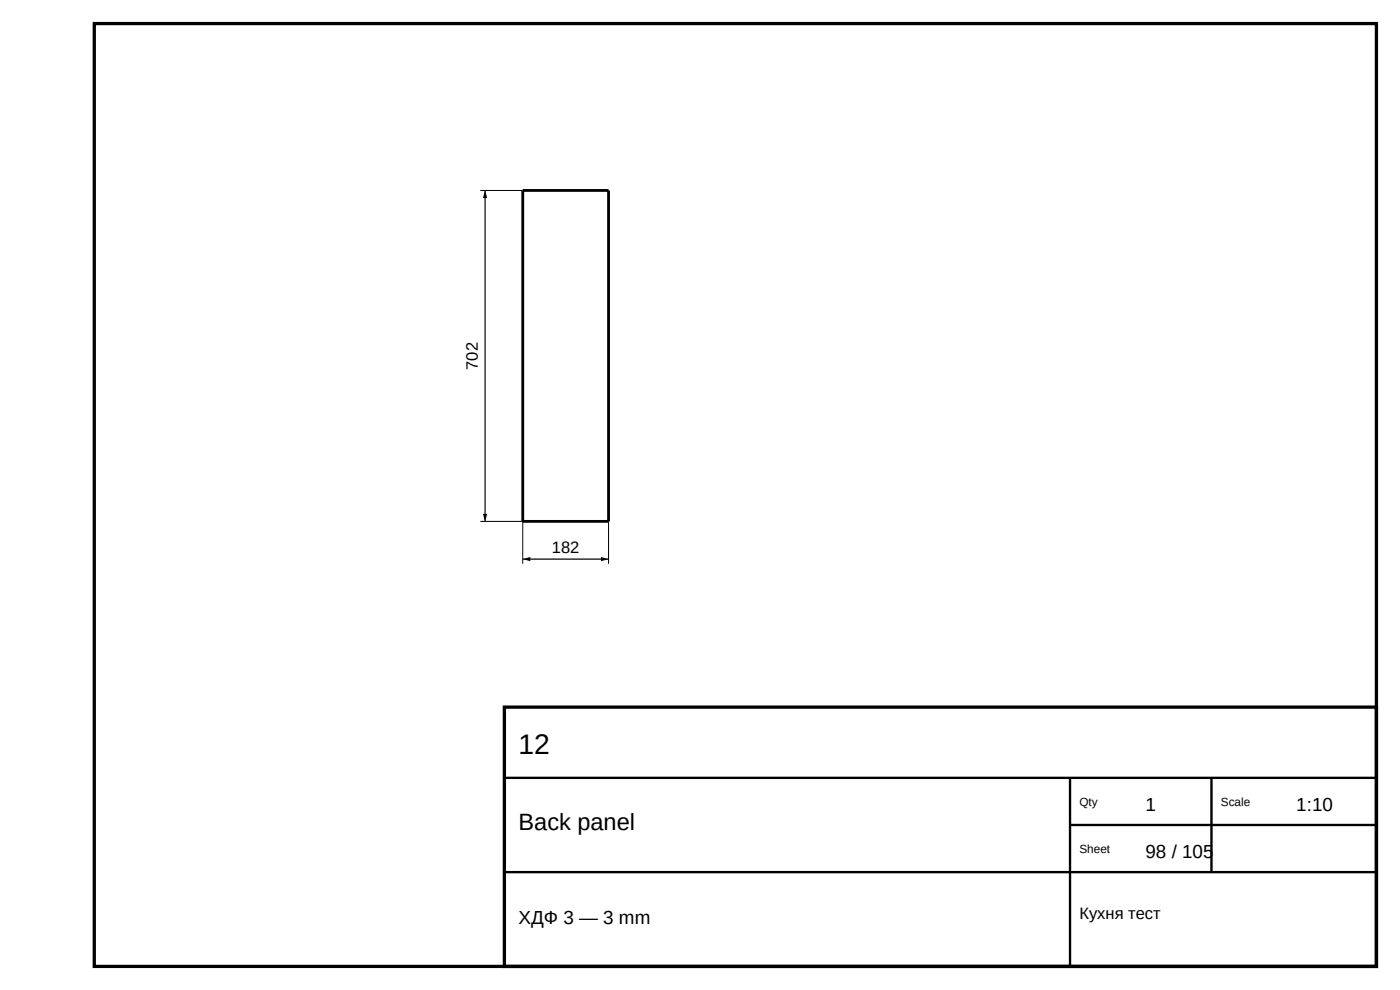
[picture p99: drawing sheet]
<svg xmlns="http://www.w3.org/2000/svg" width="297mm" height="210mm" viewBox="0 0 297 210" stroke-linecap="round" stroke-linejoin="round" font-family="sans-serif">
<defs><g id="words">
<text font-size="6" x="110" y="160">12</text>
<text font-size="5" x="110" y="176">Back panel</text>
<g font-size="4">
<text x="243" y="172">1</text>
<text x="275" y="172">1:10</text>
<text x="243" y="182">98 / 105</text>
<text x="110" y="196">ХДФ 3 — 3 mm</text>
</g>
<g font-size="3.5">
<text x="101.4" y="78.4" transform="rotate(-90 101.4 78.4)">702</text>
<text x="117.1" y="117.4">182</text>
<text x="229" y="195">Кухня тест</text>
</g>
<g font-size="2.5">
<text x="229" y="171">Qty</text>
<text x="259" y="171">Scale</text>
<text x="229" y="181">Sheet</text>
</g>
</g></defs>
<path d="M20 5h272v200h-272zM107 150h185v55h-185z" fill="none" stroke="#000" stroke-width=".7" stroke-linecap="butt"/>
<path d="M107 165h185M227 165v40M227 175h65M257 165v20M107 185h185" fill="none" stroke="#000" stroke-width=".5"/>
<path d="M110.9 40.4h18.2v70.2h-18.2z" fill="none" stroke="#000" stroke-width=".6"/>
<path d="M101.9 40.4h9M101.9 110.6h9v9M129.1 110.6v9" fill="none" stroke="#000" stroke-width=".21"/>
<path d="M102.9 40.4v70.2M110.9 118.6h18.2" fill="none" stroke="#000" stroke-width=".25"/>
<path d="M102.9 40.4l.4 1.6h-.8zM102.5 109h.8l-.4 1.6zM110.9 118.6l1.6-.5v.9zM127.5 118.1l1.6 .5-1.6 .4z" fill="#000"/>
<use href="#words"/>
</svg>
